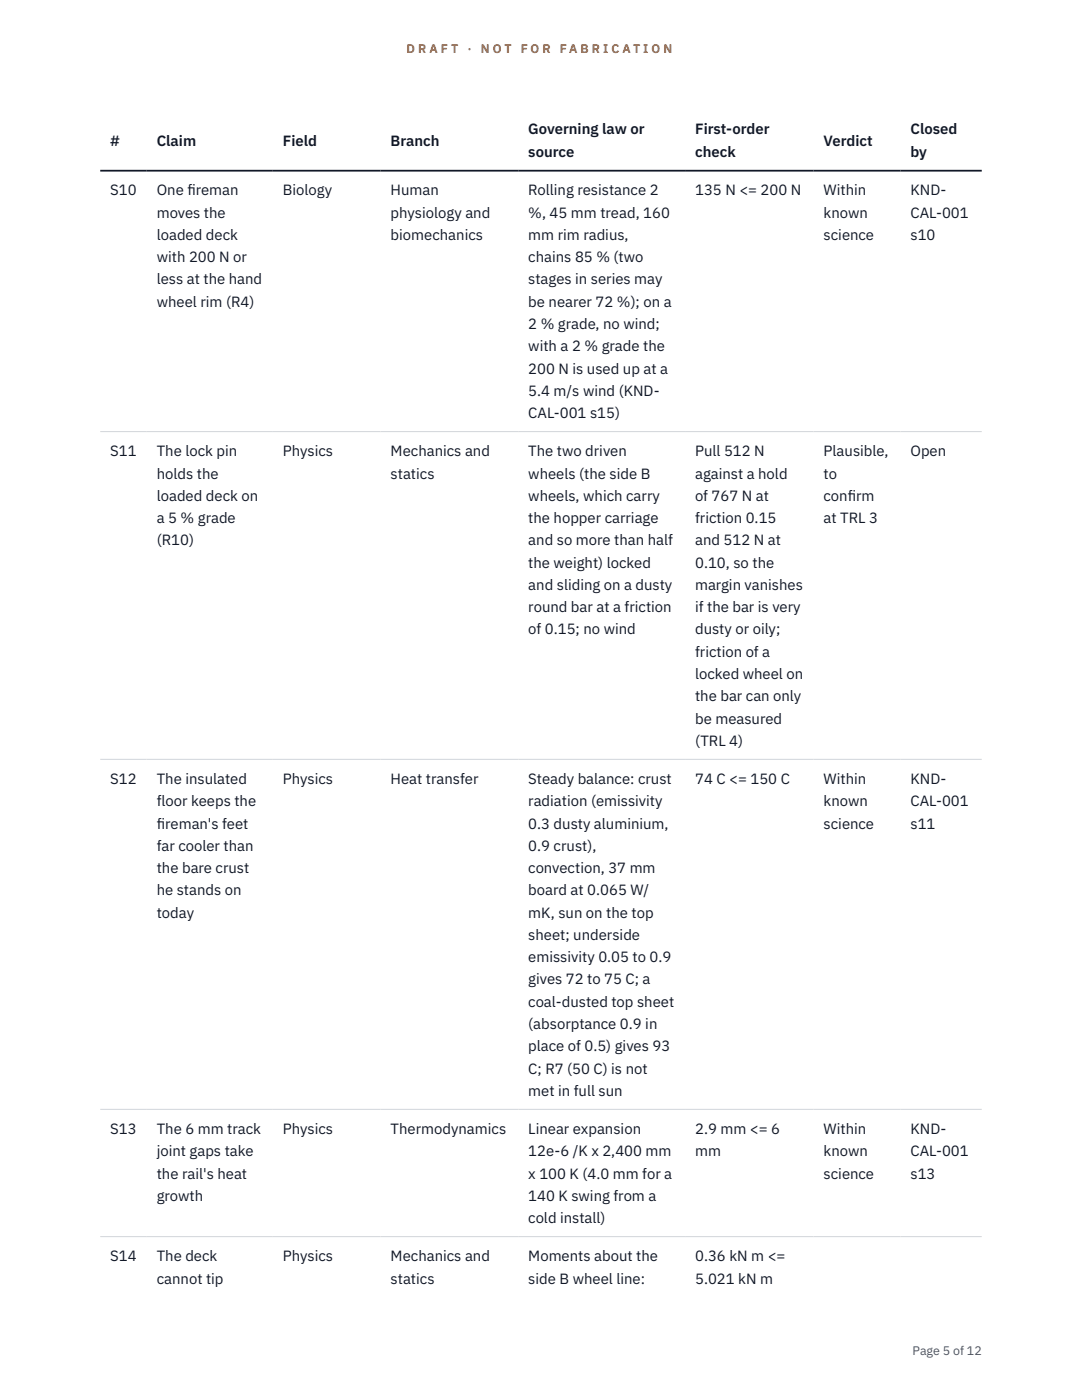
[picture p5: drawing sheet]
<svg xmlns="http://www.w3.org/2000/svg" width="216mm" height="279mm" viewBox="0 0 216 279" stroke-linecap="round" stroke-linejoin="round" font-family="sans-serif">
<defs><g id="words">
<g font-size="3" fill="#111827">
<text x="22" y="29.1">#</text>
<text x="31.3" y="29.1">Claim</text>
<text x="56.4" y="29.1">Field</text>
<text x="78" y="29.1">Branch</text>
<text x="105.4" y="26.8">Governing law or</text>
<text x="138.7" y="26.8">First-order</text>
<text x="164.3" y="29.1">Verdict</text>
<text x="181.7" y="26.8">Closed</text>
<text x="105.4" y="31.3">source</text>
<text x="138.7" y="31.3">check</text>
<text x="181.7" y="31.3">by</text>
<text x="22" y="39">S10</text>
<text x="31.3" y="39">One f</text>
<text x="37.4" y="39">ireman</text>
<text x="56.4" y="39">Biology</text>
<text x="78" y="39">Human</text>
<text x="105.4" y="39">Rolling resistance 2</text>
<text x="138.7" y="39">135 N &lt;= 200 N</text>
<text x="164.3" y="39">Within</text>
<text x="181.7" y="39">KND-</text>
<text x="31.3" y="43.4">moves the</text>
<text x="31.3" y="47.9">loaded deck</text>
<text x="78" y="43.4">physiology and</text>
<text x="78" y="47.9">biomechanics</text>
<text x="105.4" y="43.4">%, 45 mm tread, 160</text>
<text x="105.4" y="47.9">mm rim radius,</text>
<text x="164.3" y="43.4">known</text>
<text x="164.3" y="47.9">science</text>
<text x="181.7" y="43.4">CAL-001</text>
<text x="181.7" y="47.9">s10</text>
<text x="31.3" y="52.3">with 200 N or</text>
<text x="105.4" y="52.3">chains 85 % (two</text>
<text x="31.3" y="56.8">less at the hand</text>
<text x="105.4" y="56.8">stages in series may</text>
<text x="31.3" y="61.2">wheel rim (R4)</text>
<text x="105.4" y="61.2">be nearer 72 %); on a</text>
<text x="105.4" y="65.7">2 % grade, no wind;</text>
<text x="105.4" y="70.1">with a 2 % grade the</text>
<text x="105.4" y="74.5">200 N is used up at a</text>
<text x="105.4" y="79">5.4 m/s wind (KND-</text>
<text x="105.4" y="83.4">CAL-001 s15)</text>
<text x="22" y="91.1">S11</text>
<text x="31.3" y="91.1">The lock pin</text>
<text x="31.3" y="95.5">holds the</text>
<text x="56.4" y="91.1">Physics</text>
<text x="78" y="91.1">Mechanics and</text>
<text x="78" y="95.5">statics</text>
<text x="105.4" y="91.1">The two driven</text>
<text x="105.4" y="95.5">wheels (the side B</text>
<text x="138.7" y="91.1">Pull 512 N</text>
<text x="138.7" y="95.5">against a hold</text>
<text x="164.3" y="91.1">Plausible,</text>
<text x="164.3" y="95.5">to</text>
<text x="181.7" y="91.1">Open</text>
<text x="31.3" y="99.9">loaded deck on</text>
<text x="105.4" y="99.9">wheels, which carry</text>
<text x="138.7" y="99.9">of 767 N at</text>
<text x="164.3" y="99.9">conf</text>
<text x="169.2" y="99.9">irm</text>
<text x="31.3" y="104.4">a 5 % grade</text>
<text x="105.4" y="104.4">the hopper carriage</text>
<text x="138.7" y="104.4">friction 0.15</text>
<text x="164.3" y="104.4">at TRL 3</text>
<text x="31.3" y="108.8">(R10)</text>
<text x="105.4" y="108.8">and so more than half</text>
<text x="105.4" y="113.3">the weight) locked</text>
<text x="138.7" y="108.8">and 512 N at</text>
<text x="138.7" y="113.3">0.10, so the</text>
<text x="105.4" y="117.7">and sliding on a dusty</text>
<text x="138.7" y="117.7">margin vanishes</text>
<text x="105.4" y="122.2">round bar at a friction</text>
<text x="138.7" y="122.2">if the bar is very</text>
<text x="105.4" y="126.6">of 0.15; no wind</text>
<text x="138.7" y="126.6">dusty or oily;</text>
<text x="138.7" y="131.1">friction of a</text>
<text x="138.7" y="135.5">locked wheel on</text>
<text x="138.7" y="140">the bar can only</text>
<text x="138.7" y="144.4">be measured</text>
<text x="138.7" y="148.8">(TRL 4)</text>
<text x="22" y="156.5">S12</text>
<text x="31.3" y="156.5">The insulated</text>
<text x="31.3" y="160.9">floor keeps the</text>
<text x="56.4" y="156.5">Physics</text>
<text x="78" y="156.5">Heat transfer</text>
<text x="105.4" y="156.5">Steady balance: crust</text>
<text x="105.4" y="160.9">radiation (emissivity</text>
<text x="138.7" y="156.5">74 C &lt;= 150 C</text>
<text x="164.3" y="156.5">Within</text>
<text x="164.3" y="160.9">known</text>
<text x="181.7" y="156.5">KND-</text>
<text x="181.7" y="160.9">CAL-001</text>
<text x="31.3" y="165.4">f</text>
<text x="31.3" y="165.4">ireman's feet</text>
<text x="105.4" y="165.4">0.3 dusty aluminium,</text>
<text x="164.3" y="165.4">science</text>
<text x="181.7" y="165.4">s11</text>
<text x="31.3" y="169.8">far cooler than</text>
<text x="105.4" y="169.8">0.9 crust),</text>
<text x="31.3" y="174.2">the bare crust</text>
<text x="31.3" y="178.7">he stands on</text>
<text x="105.4" y="174.2">convection, 37 mm</text>
<text x="105.4" y="178.7">board at 0.065 W/</text>
<text x="31.3" y="183.1">today</text>
<text x="105.4" y="183.1">mK, sun on the top</text>
<text x="105.4" y="187.6">sheet; underside</text>
<text x="105.4" y="192">emissivity 0.05 to 0.9</text>
<text x="105.4" y="196.5">gives 72 to 75 C; a</text>
<text x="105.4" y="200.9">coal-dusted top sheet</text>
<text x="105.4" y="205.4">(absorptance 0.9 in</text>
<text x="105.4" y="209.8">place of 0.5) gives 93</text>
<text x="105.4" y="214.3">C; R7 (50 C) is not</text>
<text x="105.4" y="218.7">met in full sun</text>
<text x="22" y="226.3">S13</text>
<text x="31.3" y="226.3">The 6 mm track</text>
<text x="56.4" y="226.3">Physics</text>
<text x="78" y="226.3">Thermodynamics</text>
<text x="105.4" y="226.3">Linear expansion</text>
<text x="138.7" y="226.3">2.9 mm &lt;= 6</text>
<text x="164.3" y="226.3">Within</text>
<text x="181.7" y="226.3">KND-</text>
<text x="31.3" y="230.8">joint gaps take</text>
<text x="105.4" y="230.8">12e-6 /K x 2,400 mm</text>
<text x="138.7" y="230.8">mm</text>
<text x="164.3" y="230.8">known</text>
<text x="181.7" y="230.8">CAL-001</text>
<text x="31.3" y="235.2">the rail's heat</text>
<text x="31.3" y="239.7">growth</text>
<text x="105.4" y="235.2">x 100 K (4.0 mm for a</text>
<text x="105.4" y="239.7">140 K swing from a</text>
<text x="164.3" y="235.2">science</text>
<text x="181.7" y="235.2">s13</text>
<text x="105.4" y="244.1">cold install)</text>
<text x="22" y="251.7">S14</text>
<text x="31.3" y="251.7">The deck</text>
<text x="56.4" y="251.7">Physics</text>
<text x="78" y="251.7">Mechanics and</text>
<text x="105.4" y="251.7">Moments about the</text>
<text x="138.7" y="251.7">0.36 kN m &lt;=</text>
<text x="31.3" y="256.2">cannot tip</text>
<text x="78" y="256.2">statics</text>
<text x="105.4" y="256.2">side B wheel line:</text>
<text x="138.7" y="256.2">5.021 kN m</text>
</g>
<g font-size="2.5" fill="#b45309">
<text x="81.1" y="10.5">D R A F T</text>
<text x="93.3" y="10.5">·</text>
<text x="95.9" y="10.5">N O T</text>
<text x="103.9" y="10.5">F O R</text>
<text x="111.7" y="10.5">F A B R I C A T I O N</text>
</g>
<text font-size="2.5" fill="#4b5563" x="182.1" y="270.3">Page 5 of 12</text>
</g></defs>
<path d="M20 86.1h175.9M20 151.5h175.9M20 221.4h175.9M20 246.8h175.9" fill="none" stroke="#d1d5db" stroke-width=".2"/>
<path d="M20 34.1h175.9" fill="none" stroke="#111827" stroke-width=".35"/>
<use href="#words"/>
</svg>
